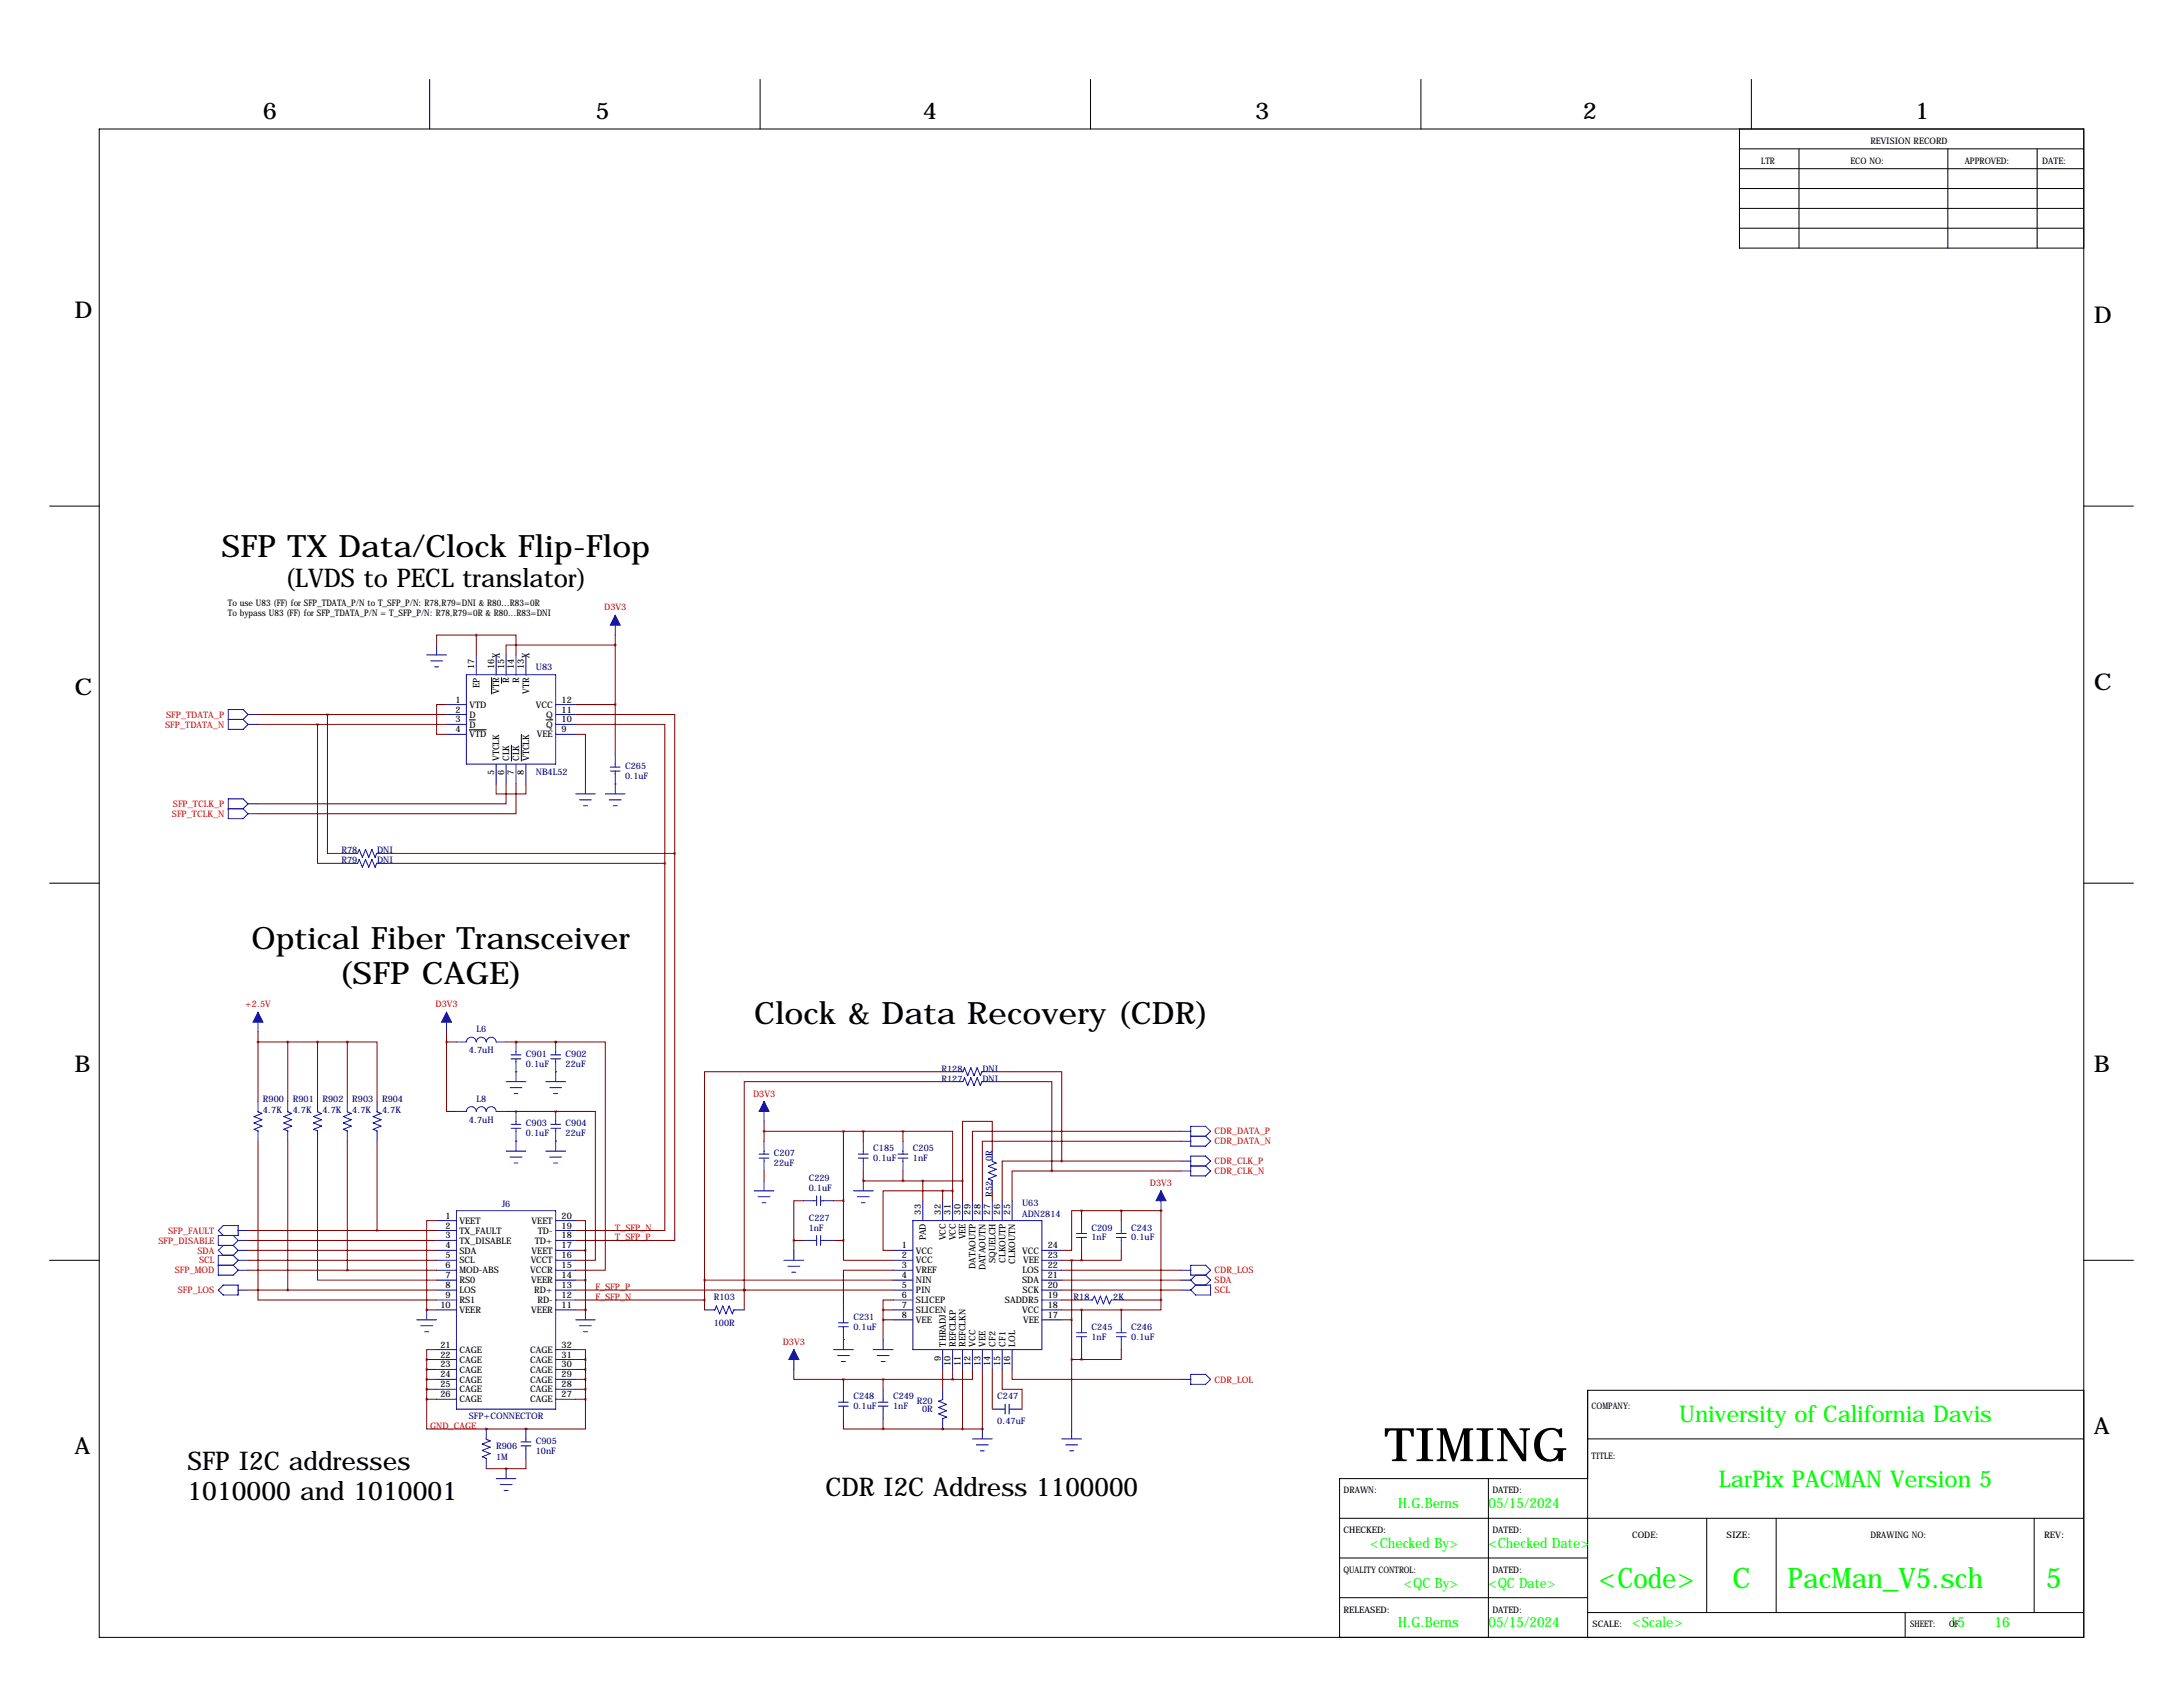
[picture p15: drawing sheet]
<svg xmlns="http://www.w3.org/2000/svg" width="559mm" height="432mm" viewBox="0 0 559 432" stroke-linecap="round" stroke-linejoin="round" font-family="sans-serif">
<defs><g id="words">
<text font-size="11.9" x="354.4" y="374">TIMING</text>
<g font-size="7.9">
<text x="56.7" y="142.6">SFP TX Data/Clock Flip-Flop</text>
<text x="64.4" y="243">Optical Fiber Transceiver</text>
<text x="86.7" y="251.9">(SFP CAGE)</text>
<text x="193" y="262">Clock &amp; Data Recovery (CDR)</text>
</g>
<g font-size="7.3" fill="#0f0">
<text x="409.3" y="406.4">&lt;Code&gt;</text>
<text x="443.5" y="406.4">C</text>
<text x="457.6" y="406.4">PacMan_V5.sch</text>
<text x="523.7" y="406.4">5</text>
</g>
<g font-size="6.6">
<text x="73" y="150.4">(LVDS to PECL translator)</text>
<text x="48" y="376.2">SFP I2C addresses</text>
<text x="48" y="383.8">1010000 and 1010001</text>
<text x="211.3" y="383">CDR I2C Address 1100000</text>
</g>
<g font-size="5.9">
<text x="67.3" y="30.5">6</text>
<text x="152.4" y="30.5">5</text>
<text x="236.2" y="30.5">4</text>
<text x="321.3" y="30.5">3</text>
<text x="405.1" y="30.5">2</text>
<text x="490.2" y="30.5">1</text>
<text x="19" y="81.3">D</text>
<text x="535.9" y="82.6">D</text>
<text x="19" y="177.8">C</text>
<text x="535.9" y="176.5">C</text>
<text x="19" y="274.3">B</text>
<text x="535.9" y="274.3">B</text>
<text x="535.9" y="367">A</text>
<text x="19" y="372.1">A</text>
</g>
<g font-size="5.9" fill="#0f0">
<text x="429.9" y="364">University of California Davis</text>
<text x="440" y="380.5">LarPix PACMAN Version 5</text>
</g>
<g font-size="3.6" fill="#0f0">
<text x="357.9" y="386.1">H.G.Berns</text>
<text x="381" y="386.1">05/15/2024</text>
<text x="350.8" y="396.2">&lt;Checked By&gt;</text>
<text x="381" y="396.2">&lt;Checked Date&gt;</text>
<text x="359.4" y="406.4">&lt;QC By&gt;</text>
<text x="381" y="406.4">&lt;QC Date&gt;</text>
<text x="357.9" y="416.6">H.G.Berns</text>
<text x="381" y="416.6">05/15/2024</text>
<text x="417.8" y="416.6">&lt;Scale&gt;</text>
<text x="499.1" y="416.6">15</text>
<text x="510.5" y="416.6">16</text>
</g>
<g font-size="2.6">
<text x="127.9" y="168.3" transform="rotate(-90 127.9 168.3)">X</text>
<text x="135.5" y="168.3" transform="rotate(-90 135.5 168.3)">X</text>
</g>
<g font-size="2.3">
<text x="450.8" y="41.9">LTR</text>
<text x="473.7" y="41.9">ECO NO:</text>
<text x="478.8" y="36.8">REVISION RECORD</text>
<text x="502.9" y="41.9">APPROVED:</text>
<text x="522.7" y="41.9">DATE:</text>
<text x="58.3" y="155">To use U83 (FF) for SFP_TDATA_P/N to T_SFP_P/N: R78,R79=DNI &amp; R80...R83=0R</text>
<text x="58.3" y="157.6">To bypass U83 (FF) for SFP_TDATA_P/N = T_SFP_P/N: R78,R79=0R &amp; R80...R83=DNI</text>
<text x="121.4" y="171.2" transform="rotate(-90 121.4 171.2)">17</text>
<text x="126.5" y="171.2" transform="rotate(-90 126.5 171.2)">16</text>
<text x="129" y="171.2" transform="rotate(-90 129 171.2)">15</text>
<text x="131.6" y="171.2" transform="rotate(-90 131.6 171.2)">14</text>
<text x="134.1" y="171.2" transform="rotate(-90 134.1 171.2)">13</text>
<text x="116.6" y="179.8">1</text>
<text x="122.7" y="176.1" transform="rotate(-90 122.7 176.1)">EP</text>
<text x="127.8" y="177.6" transform="rotate(-90 127.8 177.6)">VTR</text>
<text x="130.3" y="174.9" transform="rotate(-90 130.3 174.9)">R</text>
<text x="132.9" y="174.9" transform="rotate(-90 132.9 174.9)">R</text>
<text x="135.4" y="177.6" transform="rotate(-90 135.4 177.6)">VTR</text>
<text x="143.8" y="179.8">12</text>
<text x="116.6" y="182.4">2</text>
<text x="116.6" y="184.9">3</text>
<text x="120.1" y="181.1">VTD</text>
<text x="120.1" y="183.7">D</text>
<text x="137.2" y="181.1">VCC</text>
<text x="139.8" y="183.7">Q</text>
<text x="143.8" y="184.9">10</text>
<text x="143.8" y="182.4">11</text>
<text x="116.6" y="187.5">4</text>
<text x="120.1" y="186.2">D</text>
<text x="120.1" y="188.8">VTD</text>
<text x="137.4" y="188.8">VEE</text>
<text x="139.8" y="186.2">Q</text>
<text x="143.8" y="187.5">9</text>
<text x="127.8" y="194.8" transform="rotate(-90 127.8 194.8)">VTCLK</text>
<text x="130.3" y="194.8" transform="rotate(-90 130.3 194.8)">CLK</text>
<text x="132.9" y="194.8" transform="rotate(-90 132.9 194.8)">CLK</text>
<text x="135.4" y="194.8" transform="rotate(-90 135.4 194.8)">VTCLK</text>
<text x="126.5" y="198.4" transform="rotate(-90 126.5 198.4)">5</text>
<text x="129" y="198.4" transform="rotate(-90 129 198.4)">6</text>
<text x="131.6" y="198.4" transform="rotate(-90 131.6 198.4)">7</text>
<text x="134.1" y="198.4" transform="rotate(-90 134.1 198.4)">8</text>
<text x="114" y="311.9">1</text>
<text x="143.8" y="311.9">20</text>
<text x="235.7" y="310.9" transform="rotate(-90 235.7 310.9)">33</text>
<text x="240.8" y="310.9" transform="rotate(-90 240.8 310.9)">32</text>
<text x="243.3" y="310.9" transform="rotate(-90 243.3 310.9)">31</text>
<text x="245.9" y="310.9" transform="rotate(-90 245.9 310.9)">30</text>
<text x="248.4" y="310.9" transform="rotate(-90 248.4 310.9)">29</text>
<text x="251" y="310.9" transform="rotate(-90 251 310.9)">28</text>
<text x="253.5" y="310.9" transform="rotate(-90 253.5 310.9)">27</text>
<text x="256" y="310.9" transform="rotate(-90 256 310.9)">26</text>
<text x="258.6" y="310.9" transform="rotate(-90 258.6 310.9)">25</text>
<text x="114" y="314.5">2</text>
<text x="114" y="317">3</text>
<text x="117.6" y="313.2">VEET</text>
<text x="117.6" y="315.8">TX_FAULT</text>
<text x="136.1" y="313.2">VEET</text>
<text x="137.7" y="315.8">TD-</text>
<text x="143.8" y="314.5">19</text>
<text x="143.8" y="317">18</text>
<text x="237" y="317.5" transform="rotate(-90 237 317.5)">PAD</text>
<text x="242.1" y="317.5" transform="rotate(-90 242.1 317.5)">VCC</text>
<text x="244.6" y="317.5" transform="rotate(-90 244.6 317.5)">VCC</text>
<text x="247.2" y="317.2" transform="rotate(-90 247.2 317.2)">VEE</text>
<text x="114" y="319.5">4</text>
<text x="114" y="322.1">5</text>
<text x="117.6" y="318.3">TX_DISABLE</text>
<text x="117.6" y="320.8">SDA</text>
<text x="117.6" y="323.4">SCL</text>
<text x="135.8" y="323.4">VCCT</text>
<text x="136.1" y="320.8">VEET</text>
<text x="136.9" y="318.3">TD+</text>
<text x="143.8" y="319.5">17</text>
<text x="143.8" y="322.1">16</text>
<text x="230.9" y="319.5">1</text>
<text x="230.9" y="322.1">2</text>
<text x="234.4" y="320.8">VCC</text>
<text x="234.4" y="323.4">VCC</text>
<text x="254.8" y="323.3" transform="rotate(-90 254.8 323.3)">SQUELCH</text>
<text x="257.3" y="323.2" transform="rotate(-90 257.3 323.2)">CLKOUTP</text>
<text x="259.9" y="323.4" transform="rotate(-90 259.9 323.4)">CLKOUTN</text>
<text x="261.6" y="320.8">VCC</text>
<text x="261.9" y="323.4">VEE</text>
<text x="268.2" y="322.1">23</text>
<text x="268.2" y="319.5">24</text>
<text x="114" y="324.6">6</text>
<text x="114" y="327.2">7</text>
<text x="114" y="329.7">8</text>
<text x="117.6" y="325.9">MOD-ABS</text>
<text x="117.6" y="328.5">RS0</text>
<text x="135.7" y="325.9">VCCR</text>
<text x="136" y="328.5">VEER</text>
<text x="143.8" y="324.6">15</text>
<text x="143.8" y="327.2">14</text>
<text x="143.8" y="329.7">13</text>
<text x="230.9" y="324.6">3</text>
<text x="230.9" y="327.2">4</text>
<text x="230.9" y="329.7">5</text>
<text x="234.4" y="325.9">VREF</text>
<text x="234.4" y="328.5">NIN</text>
<text x="249.7" y="324.9" transform="rotate(-90 249.7 324.9)">DATAOUTP</text>
<text x="252.3" y="325.2" transform="rotate(-90 252.3 325.2)">DATAOUTN</text>
<text x="261.6" y="328.5">SDA</text>
<text x="261.7" y="325.9">LOS</text>
<text x="268.2" y="329.7">20</text>
<text x="268.2" y="327.2">21</text>
<text x="268.2" y="324.6">22</text>
<text x="112.7" y="334.8">10</text>
<text x="114" y="332.2">9</text>
<text x="117.6" y="331">LOS</text>
<text x="117.6" y="333.5">RS1</text>
<text x="136.8" y="331">RD+</text>
<text x="137.6" y="333.5">RD-</text>
<text x="143.8" y="332.2">12</text>
<text x="143.8" y="334.8">11</text>
<text x="230.9" y="332.2">6</text>
<text x="230.9" y="334.8">7</text>
<text x="234.4" y="331">PIN</text>
<text x="234.4" y="333.5">SLICEP</text>
<text x="257.3" y="333.5">SADDR5</text>
<text x="261.8" y="331">SCK</text>
<text x="268.2" y="334.8">18</text>
<text x="268.2" y="332.2">19</text>
<text x="117.6" y="336.1">VEER</text>
<text x="136" y="336.1">VEER</text>
<text x="230.9" y="337.3">8</text>
<text x="234.4" y="336.1">SLICEN</text>
<text x="234.4" y="338.6">VEE</text>
<text x="261.6" y="336.1">VCC</text>
<text x="261.9" y="338.6">VEE</text>
<text x="268.2" y="337.3">17</text>
<text x="112.7" y="344.9">21</text>
<text x="112.7" y="347.5">22</text>
<text x="117.6" y="346.2">CAGE</text>
<text x="135.7" y="346.2">CAGE</text>
<text x="143.8" y="344.9">32</text>
<text x="143.8" y="347.5">31</text>
<text x="242.1" y="344.7" transform="rotate(-90 242.1 344.7)">THRADJ</text>
<text x="244.6" y="344.7" transform="rotate(-90 244.6 344.7)">REFCLKP</text>
<text x="247.2" y="344.7" transform="rotate(-90 247.2 344.7)">REFCLKN</text>
<text x="249.7" y="344.7" transform="rotate(-90 249.7 344.7)">VCC</text>
<text x="252.3" y="344.7" transform="rotate(-90 252.3 344.7)">VEE</text>
<text x="254.8" y="344.7" transform="rotate(-90 254.8 344.7)">CF2</text>
<text x="257.3" y="344.7" transform="rotate(-90 257.3 344.7)">CF1</text>
<text x="259.9" y="344.7" transform="rotate(-90 259.9 344.7)">LOL</text>
<text x="112.7" y="350">23</text>
<text x="112.7" y="352.6">24</text>
<text x="117.6" y="348.8">CAGE</text>
<text x="117.6" y="351.3">CAGE</text>
<text x="117.6" y="353.9">CAGE</text>
<text x="135.7" y="348.8">CAGE</text>
<text x="135.7" y="351.3">CAGE</text>
<text x="135.7" y="353.9">CAGE</text>
<text x="143.8" y="350">30</text>
<text x="143.8" y="352.6">29</text>
<text x="240.8" y="348.2" transform="rotate(-90 240.8 348.2)">9</text>
<text x="243.3" y="349.6" transform="rotate(-90 243.3 349.6)">10</text>
<text x="245.9" y="349.6" transform="rotate(-90 245.9 349.6)">11</text>
<text x="248.4" y="349.6" transform="rotate(-90 248.4 349.6)">12</text>
<text x="251" y="349.6" transform="rotate(-90 251 349.6)">13</text>
<text x="253.5" y="349.6" transform="rotate(-90 253.5 349.6)">14</text>
<text x="256" y="349.6" transform="rotate(-90 256 349.6)">15</text>
<text x="258.6" y="349.6" transform="rotate(-90 258.6 349.6)">16</text>
<text x="112.7" y="355.1">25</text>
<text x="112.7" y="357.6">26</text>
<text x="117.6" y="356.4">CAGE</text>
<text x="117.6" y="358.9">CAGE</text>
<text x="135.7" y="356.4">CAGE</text>
<text x="135.7" y="358.9">CAGE</text>
<text x="143.8" y="355.1">28</text>
<text x="143.8" y="357.6">27</text>
<text x="407.4" y="360.7">COMPANY:</text>
<text x="407.4" y="373.4">TITLE:</text>
<text x="343.9" y="382.3">DRAWN:</text>
<text x="382" y="382.3">DATED:</text>
<text x="343.9" y="392.4">CHECKED:</text>
<text x="382" y="392.4">DATED:</text>
<text x="417.8" y="393.7">CODE:</text>
<text x="442" y="393.7">SIZE:</text>
<text x="478.8" y="393.7">DRAWING NO:</text>
<text x="523.2" y="393.7">REV:</text>
<text x="343.9" y="402.6">QUALITY CONTROL:</text>
<text x="382" y="402.6">DATED:</text>
<text x="343.9" y="412.7">RELEASED:</text>
<text x="382" y="412.7">DATED:</text>
<text x="407.7" y="416.6">SCALE:</text>
<text x="488.9" y="416.6">SHEET:</text>
<text x="499" y="416.6">OF</text>
</g>
<g font-size="2.3" fill="#f00">
<text x="154.7" y="156.2">D3V3</text>
<text x="42.5" y="183.7">SFP_TDATA_P</text>
<text x="42.3" y="186.2">SFP_TDATA_N</text>
<text x="44" y="209.1">SFP_TCLK_N</text>
<text x="44.2" y="206.5">SFP_TCLK_P</text>
<text x="62.8" y="257.8">+2.5V</text>
<text x="111.5" y="257.8">D3V3</text>
<text x="192.8" y="280.7">D3V3</text>
<text x="310.9" y="292.9">CDR_DATA_N</text>
<text x="310.9" y="290.4">CDR_DATA_P</text>
<text x="310.9" y="298">CDR_CLK_P</text>
<text x="294.4" y="303.5">D3V3</text>
<text x="310.9" y="300.5">CDR_CLK_N</text>
<text x="43" y="315.8">SFP_FAULT</text>
<text x="157.5" y="315">T_SFP_N</text>
<text x="157.5" y="317.5">T_SFP_P</text>
<text x="40.5" y="318.3">SFP_DISABLE</text>
<text x="50.5" y="320.8">SDA</text>
<text x="51" y="323.4">SCL</text>
<text x="44.8" y="325.9">SFP_MOD</text>
<text x="310.9" y="328.5">SDA</text>
<text x="310.9" y="325.9">CDR_LOS</text>
<text x="45.5" y="331">SFP_LOS</text>
<text x="152.4" y="332.7">F_SFP_N</text>
<text x="152.4" y="330.2">F_SFP_P</text>
<text x="310.9" y="331">SCL</text>
<text x="200.4" y="344.2">D3V3</text>
<text x="310.9" y="353.9">CDR_LOL</text>
<text x="110.1" y="365.8">GND_CAGE</text>
</g>
<g font-size="2.3" fill="#000080">
<text x="137.2" y="171.5">U83</text>
<text x="160" y="196.8">C265</text>
<text x="137.2" y="198.5">NB4L52</text>
<text x="160" y="199.4">0.1uF</text>
<text x="87.4" y="218.4">R78</text>
<text x="87.4" y="221">R79</text>
<text x="96.5" y="218.4">DNI</text>
<text x="96.5" y="221">DNI</text>
<text x="120" y="269.6">4.7uH</text>
<text x="121.9" y="264.2">L6</text>
<text x="134.6" y="270.5">C901</text>
<text x="134.6" y="273">0.1uF</text>
<text x="144.8" y="270.5">C902</text>
<text x="144.8" y="273">22uF</text>
<text x="241" y="274.3">R128</text>
<text x="251.5" y="274.3">DNI</text>
<text x="67.3" y="281.9">R900</text>
<text x="74.9" y="281.9">R901</text>
<text x="82.5" y="281.9">R902</text>
<text x="90.2" y="281.9">R903</text>
<text x="97.8" y="281.9">R904</text>
<text x="121.9" y="281.9">L8</text>
<text x="241" y="276.9">R127</text>
<text x="251.5" y="276.9">DNI</text>
<text x="67.3" y="284.8">4.7K</text>
<text x="74.9" y="284.8">4.7K</text>
<text x="82.5" y="284.8">4.7K</text>
<text x="90.2" y="284.8">4.7K</text>
<text x="97.8" y="284.8">4.7K</text>
<text x="120" y="287.4">4.7uH</text>
<text x="134.6" y="288.3">C903</text>
<text x="134.6" y="290.8">0.1uF</text>
<text x="144.8" y="288.3">C904</text>
<text x="144.8" y="290.8">22uF</text>
<text x="198.1" y="295.9">C207</text>
<text x="198.1" y="298.4">22uF</text>
<text x="223.5" y="294.6">C185</text>
<text x="223.5" y="297.2">0.1uF</text>
<text x="233.7" y="294.6">C205</text>
<text x="233.7" y="297.2">1nF</text>
<text x="254" y="297.2" transform="rotate(-90 254 297.2)">0R</text>
<text x="207" y="302.3">C229</text>
<text x="207" y="304.8">0.1uF</text>
<text x="128.4" y="308.9">J6</text>
<text x="254" y="306.3" transform="rotate(-90 254 306.3)">R52</text>
<text x="261.6" y="308.6">U63</text>
<text x="261.6" y="311.5">ADN2814</text>
<text x="207" y="312.4">C227</text>
<text x="207" y="315">1nF</text>
<text x="279.4" y="315">C209</text>
<text x="279.4" y="317.5">1nF</text>
<text x="289.6" y="315">C243</text>
<text x="289.6" y="317.5">0.1uF</text>
<text x="182.7" y="332.7">R103</text>
<text x="274.8" y="332.7">R18</text>
<text x="285" y="332.7">2K</text>
<text x="182.7" y="339.4">100R</text>
<text x="218.4" y="337.8">C231</text>
<text x="218.4" y="340.4">0.1uF</text>
<text x="279.4" y="340.4">C245</text>
<text x="289.6" y="340.4">C246</text>
<text x="279.4" y="342.9">1nF</text>
<text x="289.6" y="342.9">0.1uF</text>
<text x="218.4" y="358.1">C248</text>
<text x="228.6" y="358.1">C249</text>
<text x="234.7" y="359.4">R20</text>
<text x="255.3" y="358.1">C247</text>
<text x="120" y="363.3">SFP+CONNECTOR</text>
<text x="218.4" y="360.7">0.1uF</text>
<text x="228.6" y="360.7">1nF</text>
<text x="236" y="361.5">0R</text>
<text x="255.3" y="364.5">0.47uF</text>
<text x="127" y="370.8">R906</text>
<text x="137.2" y="369.6">C905</text>
<text x="127" y="373.7">1M</text>
<text x="137.2" y="372.1">10nF</text>
</g>
</g></defs>
<g fill="none" stroke="#000" stroke-width=".26">
<path d="M25.4 33h508v386.1h-508zM110 20.3v12.7M194.6 20.3v12.7M279.1 20.3v12.7M363.7 20.3v12.7M445.3 38.1h88.1M445.3 33v30.5h88.1M448.3 20.3v12.7M460.5 38.1v25.4M498.6 38.1v25.4M521.5 38.1v25.4M445.3 48.3h88.1"/>
<path d="M445.3 43.2h88.1M445.3 53.3h88.1M445.3 58.4h88.1M12.7 129.5h12.7M533.4 129.5h12.7M125.8 173.4v4.2M128.4 173.5v1.4M120.1 184.3h1.6M120.1 186.8h4.4M130.9 190.7v4.1M133.5 188v6.8M139.8 184.3h1.7"/>
<path d="M12.7 226.1h12.7M533.4 226.1h12.7M12.7 322.6h12.7M533.4 322.6h12.7M533.4 355.9h-127v63.2M381 378.5v40.6M406.4 368.3h127M406.4 378.5h-63.5v40.6M342.9 388.6h190.5M342.9 398.8h63.5M436.9 388.6v24.1M454.7 388.6v24.1"/>
<path d="M520.7 388.6v24.1M342.9 408.9h63.5M406.4 412.7h127M487.7 412.7v6.4"/>
</g>
<g fill="none" stroke="#00f" stroke-width=".26">
<path d="M157.5 157.5v5.1M109.2 167.6h5.1M110.2 169.2h3.1M111.3 170.7h1M111.8 165.1v2.5M119.4 172.7h22.8v22.9h-22.8zM121.9 167.6v5.1M127 167.6v5.1M129.5 167.6v5.1M132.1 167.6v5.1M134.6 167.6v5.1M58.4 184.1h3.8"/>
<path d="M62.2 184.1l1.3 1.3M63.5 182.9h2.5M63.5 185.4h2.5M63.5 182.9l-1.3-1.3h-3.8v5.1h3.8l1.3-1.3M63.5 182.9l-1.3 1.2M114.3 180.3h5.1M114.3 182.9h5.1M114.3 185.4h5.1M114.3 188h5.1M127 195.6v5.1M129.5 195.6v5.1M132.1 195.6v5.1"/>
<path d="M134.6 195.6v5.1M142.2 180.3h5.1M142.2 182.9h5.1M142.2 185.4h5.1M142.2 188h5.1M156.2 197.4h2.5M156.2 196.3h2.5M157.5 193v3.3M157.5 197.4v5.8M58.4 207h3.8M62.2 207l1.3 1.3M63.5 205.7h2.5"/>
<path d="M63.5 205.7l-1.3 1.3M63.5 205.7l-1.3-1.2h-3.8v5h3.8l1.3-1.2M63.5 208.3h2.5M88.9 218.4h2.6l.4-1 .9 2.1 .8-2.1 .8 2.1 .8-2.1 .8 2.1 .4-1.1h2.7M147.3 203.2h5.1M148.3 204.7h3.1M149.4 206.2h1M149.9 200.7v2.5M154.9 203.2h5.1M156 204.7h3M157 206.2h1M88.9 221h2.6l.4-1 .9 2 .8-2 .8 2 .8-2 .8 2 .4-1h2.7"/>
<path d="M66 259.1v5.1M114.3 259.1v5.1M116.8 266.7h2.6M119.4 266.7a1.27 1.27 0 0 1 1.3-1.2 1.27 1.27 0 0 1 1.2 1.2M121.9 266.7a1.27 1.27 0 0 1 1.3-1.2 1.27 1.27 0 0 1 1.3 1.2M124.5 266.7a1.27 1.27 0 0 1 1.2-1.2 1.27 1.27 0 0 1 1.3 1.2h2.5M129.5 276.9h5.1M130.6 278.4h3M130.8 271h2.5M130.8 270h2.5M131.6 279.9h1M132.1 266.7v3.3"/>
<path d="M132.1 271v5.9M139.7 276.9h5.1M140.7 278.4h3.1M141 271h2.5M141 270h2.5M141.7 279.9h1M142.2 266.7v3.3M142.2 271v5.9M243.8 274.3h2.7l.4-1 .8 2 .8-2 .8 2 .8-2 .9 2 .4-1h2.6M243.8 276.9h2.7l.4-1.1 .8 2.1 .8-2.1 .8 2.1 .8-2.1 .9 2.1 .4-1h2.6M66 281.9v2.7l1.1 .4-2.1 .8 2.1 .8-2.1 .8 2.1 .8-2.1 .9 1 .4v2.6M73.7 281.9v2.7l1 .4-2.1 .8 2.1 .8-2.1 .8 2.1 .8-2.1 .9 1.1 .4v2.6"/>
<path d="M81.3 281.9v2.7l1 .4-2 .8 2 .8-2 .8 2 .8-2 .9 1 .4v2.6M88.9 281.9v2.7l1 .4-2 .8 2 .8-2 .8 2 .8-2 .9 1 .4v2.6M96.5 281.9v2.7l1 .4-2 .8 2 .8-2 .8 2 .8-2 .9 1 .4v2.6M116.8 284.5h2.6M119.4 284.5a1.27 1.27 0 0 1 1.3-1.2 1.27 1.27 0 0 1 1.2 1.2 1.27 1.27 0 0 1 1.3-1.2 1.27 1.27 0 0 1 1.3 1.2 1.27 1.27 0 0 1 1.2-1.2 1.27 1.27 0 0 1 1.3 1.2h2.5M129.5 294.6h5.1M130.6 296.2h3M130.8 288.8h2.5M130.8 287.8h2.5M131.6 297.7h1M132.1 284.5v3.3M132.1 288.8v5.8"/>
<path d="M139.7 294.6h5.1M140.7 296.2h3.1M141 288.8h2.5M141 287.8h2.5M141.7 297.7h1M142.2 284.5v3.3M142.2 288.8v5.8M194.3 296.4h2.5M194.3 295.4h2.5M195.6 281.9v5.1M195.6 292.1v3.3M195.6 296.4v3.3"/>
<path d="M219.7 296.4h2.5M219.7 295.4h2.5M221 292.1v3.3M221 296.4v3.3M229.9 296.4h2.5M229.9 295.4h2.5M231.1 292.1v3.3M231.1 296.4v3.3M254 294.6v2.7l1 .4-2 .8 2 .8-2 .8 2 .8-2 .9 1 .4v2.6M302.3 299.7h2.5M302.3 297.2h2.5M302.3 292.1h2.5"/>
<path d="M302.3 289.6h2.5M304.8 288.3h3.8l1.3 1.3-1.3 1.2 1.3 1.3-1.3 1.3h-3.8zM304.8 295.9h3.8l1.3 1.3-1.3 1.2 1.3 1.3-1.3 1.3h-3.8zM304.8 298.4h3.8M304.8 290.8h3.8M57.1 316.2l-1.2-1.2 1.2-1.3h3.9v2.5h-5.1v2.6h3.8M57.1 318.8l-1.2 1.2 1.2 1.3M59.7 318.8l1.3 1.2M59.7 316.2l1.3 1.3M61 315h2.5M61 317.5h2.5M61 317.5l-1.3 1.3"/>
<path d="M111.8 312.4h5M111.8 315h5M111.8 317.5h5M116.8 309.9h25.4v50.8h-25.4zM142.2 312.4h5.1M142.2 315h5.1M142.2 317.5h5.1M193 304.8h5.1M194.1 306.3h3M195.1 307.8h1M195.6 302.3v2.5M205.7 317.5h3.3"/>
<path d="M205.7 307.3h3.3M209 306.1v2.5M209 316.2v2.6M210.1 317.5h3.3M210.1 306.1v2.5M210.1 316.2v2.6M210.1 307.3h3.3M218.4 304.8h5.1M219.5 306.3h3M220.5 307.8h1M221 302.3v2.5M233.7 312.4h33v33h-33z"/>
<path d="M236.2 307.3v5.1M241.3 307.3v5.1M243.8 307.3v5.1M246.4 307.3v5.1M248.9 307.3v5.1M251.5 307.3v5.1M254 307.3v5.1M256.5 307.3v5.1M259.1 307.3v5.1M275.6 316.7h2.5M275.6 315.7h2.5M276.9 312.4v3.3"/>
<path d="M276.9 316.7v3.3M285.8 316.7h2.5M285.8 315.7h2.5M287 312.4v3.3M287 316.7v3.3M297.2 304.8v5.1M55.9 323.8h3.8M55.9 330.2l1.2-1.3h3.9v2.6h-3.9zM59.7 321.3h-3.8v5.1h3.8l1.3-1.3M59.7 321.3l1.3 1.3M59.7 323.8l1.3 1.3M61 320h2.5"/>
<path d="M61 322.6h2.5M61 325.1h2.5M61 330.2h2.5M61 322.6l-1.3 1.2M61 320l-1.3 1.3M106.7 337.8h5.1M107.7 339.3h3M109.2 335.3v2.5M111.8 320h5M111.8 322.6h5M111.8 325.1h5M111.8 327.7h5"/>
<path d="M111.8 330.2h5M111.8 332.7h5M111.8 335.3h5M142.2 320h5.1M142.2 322.6h5.1M142.2 325.1h5.1M142.2 327.7h5.1M142.2 330.2h5.1M142.2 332.7h5.1M142.2 335.3h5.1M147.3 337.8h5.1M148.3 339.3h3.1"/>
<path d="M149.9 335.3v2.5M180.3 335.3h2.7l.4-1 .8 2 .8-2 .8 2 .8-2 .9 2 .4-1h2.6M200.7 322.6h5M201.7 324.1h3M202.7 325.6h1M203.2 320v2.6M214.6 339.6h2.6M214.6 338.6h2.6M215.9 335.3v3.3M215.9 339.6v5.8M228.6 320h5.1M228.6 322.6h5.1"/>
<path d="M228.6 325.1h5.1M228.6 327.7h5.1M228.6 330.2h5.1M228.6 332.7h5.1M228.6 335.3h5.1M228.6 337.8h5.1M266.7 320h5.1M266.7 322.6h5.1M266.7 325.1h5.1M266.7 327.7h5.1M266.7 330.2h5.1M266.7 332.7h5.1"/>
<path d="M266.7 335.3h5.1M266.7 337.8h5.1M276.9 332.7h2.8l.5-1 .7 2.1 .8-2.1 .7 2.1 .8-2.1 .8 2.1 .5-1.1h2.5M276.9 337.8v3.3M287 337.8v3.3M302.3 325.1h2.5M302.3 327.7h2.5M302.3 330.2h2.5M304.8 323.8h3.8l1.3 1.3-1.3 1.3h-3.8zM304.8 327.7l1.3 1.2M306.1 328.9h3.8v2.6h-3.8l-1.3-1.3M306.1 326.4l-1.3 1.3"/>
<path d="M306.1 328.9l-1.3 1.3M308.6 326.4l1.3 1.3-1.3 1.2M108.7 340.9h1M111.8 345.4h5M111.8 348h5M111.8 350.5h5M111.8 353.1h5M111.8 355.6h5M111.8 358.1h5M142.2 345.4h5.1M142.2 348h5.1M142.2 350.5h5.1"/>
<path d="M142.2 353.1h5.1M142.2 355.6h5.1M142.2 358.1h5.1M149.4 340.9h1M203.2 345.4v5.1M213.4 345.4h5M214.4 347h3M214.6 359.9h2.6M214.6 358.9h2.6M215.4 348.5h1M215.9 355.6v3.3M215.9 359.9v3.3"/>
<path d="M223.5 345.4h5.1M224.5 347h3.1M224.8 359.9h2.5M224.8 358.9h2.5M225.6 348.5h1M226.1 342.9v2.5M226.1 355.6v3.3M226.1 359.9v3.3M241.3 345.4v5.1M241.3 355.6v2.6l-1 .4 2 .9-2 .8 2 .8-2 .8 2 .8-1 .4v2.7M243.8 345.4v5.1M246.4 345.4v5.1"/>
<path d="M248.9 345.4v5.1M251.5 345.4v5.1M254 345.4v5.1M256.5 345.4v5.1M257.3 359.4v2.5M258.3 359.4v2.5M259.1 345.4v5.1M275.6 342.1h2.5M275.6 341.1h2.5M276.9 342.1v3.3M285.8 342.1h2.5M285.8 341.1h2.5"/>
<path d="M287 342.1v3.3M302.3 353.1h2.5M304.8 351.8h3.8l1.3 1.3-1.3 1.2h-3.8zM124.5 365.8v2.6l1 .4-2.1 .8 2.1 .8-2.1 .8 2.1 .9-2.1 .8 1.1 .4v2.6M127 378.5h5.1M128 380h3.1M129.5 375.9v2.6M133.3 370.1h2.6M133.3 369.1h2.6M134.6 365.8v3.3M134.6 370.1v3.3M248.9 368.3h5.1"/>
<path d="M249.9 369.8h3.1M251 371.3h1M251.5 365.8v2.5M254 360.7h3.3M258.3 360.7h3.3M271.8 368.3h5.1M272.8 369.8h3M273.8 371.3h1M274.3 365.8v2.5M129 381.5h1"/>
</g>
<g fill="#00f" stroke="#00f" stroke-width=".26">
<path d="M114.3 259.1l1.3 2.5h-2.6z"/>
<path d="M195.6 281.9l1.2 2.6h-2.5z"/>
<path d="M297.2 304.8l1.2 2.5h-2.5z"/>
<path d="M203.2 345.4l1.3 2.6h-2.6z"/>
<path d="M157.5 157.5l1.2 2.5h-2.5z"/>
<path d="M66 259.1l1.3 2.5h-2.5z"/>
</g>
<g fill="none" stroke="#800000" stroke-width=".26">
<path d="M121.9 162.6h-10.1v2.5M121.9 162.6h10.2v5M121.9 162.6v5M157.5 165.1h-28v2.5M157.5 162.6v30.4M66 185.4h48.3M66 182.9h48.3M81.3 185.4v35.6h7.6M83.8 182.9v35.5h5.1M114.3 180.3h-2.5v7.7h2.5M147.3 188h2.6v12.7M147.3 182.9h25.4v35.5"/>
<path d="M147.3 185.4h22.9v35.6M147.3 180.3h10.2M99.1 218.4h73.6M127 200.7v2.5h7.6v-2.5M129.5 200.7v5h-63.5M132.1 200.7v7.6h-66.1M157.5 200.7h.1M172.7 218.4v99.1h-25.4M99.1 221h71.1M170.2 221v94h-22.9M66 266.7h22.9M66 264.2v17.7"/>
<path d="M73.7 266.7v15.2M81.3 266.7v15.2M88.9 266.7h7.6v15.2M88.9 266.7v15.2M114.3 266.7v17.8h2.5M114.3 266.7h2.5M114.3 264.2v2.5M129.5 266.7h12.7M132.1 274.3h.1M132.1 266.7h.1M142.2 274.3h.1M142.2 266.7h.1"/>
<path d="M142.2 266.7h12.7v58.4h-7.6M243.8 276.9h-53.3v53.3M243.8 274.3h-63.5v53.4M254 276.9h15.2v22.8M254 274.3h17.8v22.9M66 292.1v40.6h45.8M73.7 292.1v38.1M81.3 292.1v35.6h30.5M88.9 292.1v33M96.5 292.1v22.9M129.5 284.5h12.7M132.1 292.1h.1"/>
<path d="M132.1 284.5h.1M142.2 292.1h.1M142.2 284.5h.1M142.2 284.5h10.2v38.1h-5.1M195.6 289.6h35.5M195.6 287v5.1M195.6 299.7v2.6M215.9 289.6v27.9M221 289.6v2.5M221 299.7v2.6M231.1 289.6h12.7v15.2M231.1 289.6v2.5"/>
<path d="M231.1 299.7v2.6M254 294.6v-7.6h-7.6v15.3M269.2 299.7h-10.1v7.6M269.2 299.7h33.1M271.8 297.2h-15.3v10.1M271.8 297.2h30.5M302.3 292.1h-50.8v15.2M302.3 289.6h-53.4v17.7M63.5 315h48.3M63.5 317.5h48.3M111.8 312.4h-2.6v22.9M147.3 312.4h2.6v7.6"/>
<path d="M203.2 317.5h2.5M203.2 317.5v2.5M205.7 307.3h-2.5v10.2M213.4 317.5h2.5M213.4 307.3h2.5M215.9 317.5v5.1h12.7M221 302.3h.1M221 302.3h25.4M236.2 302.3v5M241.3 304.8h-15.2v15.2h2.5M241.3 304.8v2.5M241.3 304.8h2.5"/>
<path d="M243.8 304.8v2.5M246.4 302.3v5M254 304.8v2.5M276.9 309.9h-2.6v10.1h-2.5M276.9 309.9v2.5M276.9 309.9h20.3M287 309.9v2.5M297.2 309.9h.1M297.2 309.9v22.8M63.5 320h48.3M63.5 322.6h48.3M63.5 330.2h48.3"/>
<path d="M63.5 325.1h48.3M109.2 335.3h.1M109.2 335.3h2.6M147.3 320h2.6M147.3 327.7h2.6M147.3 335.3h2.6M147.3 330.2h81.3M147.3 332.7h33M149.9 335.3h.1M149.9 320v15.3M180.3 327.7h48.3M180.3 327.7v7.6"/>
<path d="M190.5 330.2h.1M190.5 330.2v5.1M226.1 335.3h2.5M226.1 335.3v7.6M226.1 337.8h2.5M228.6 332.7h-2.5v2.6M228.6 325.1h-12.7v10.2M271.8 327.7h30.5M271.8 335.3h15.2M271.8 322.6h5.1M271.8 330.2h30.5M271.8 325.1h30.5"/>
<path d="M271.8 337.8h2.5M271.8 332.7h5.1M274.3 322.6v43.2M276.9 320v2.6M276.9 335.3v2.5M287 320v2.6h-10.1M287 332.7h10.2M287 335.3v2.5M297.2 332.7v2.6h-10.2M109.2 358.1v7.7h15.3M109.2 348h2.6M109.2 350.5h2.6"/>
<path d="M109.2 353.1h2.6M109.2 355.6h2.6M109.2 348v10.1M109.2 358.1h2.6M111.8 345.4h-2.6v2.6M147.3 345.4h2.6v2.6M147.3 348h2.6M147.3 350.5h2.6M147.3 353.1h2.6M147.3 355.6h2.6M147.3 358.1h2.6M149.9 358.1v7.7h-15.3"/>
<path d="M149.9 348v10.1M203.2 350.5v2.6h12.7M215.9 342.9h.1M215.9 353.1h27.9M215.9 353.1v2.5M226.1 353.1v2.5M241.3 350.5v5.1M243.8 350.5v2.6M246.4 350.5v15.3M248.9 350.5v2.6h-5.1M251.5 350.5v15.3M254 350.5v10.2"/>
<path d="M256.5 350.5v5.1h5.1v5.1M259.1 350.5v2.6h43.2M274.3 348h2.6M276.9 345.4v2.6M287 345.4v2.6h-10.1M124.5 365.8h.1M124.5 365.8h10.1M124.5 375.9h5M129.5 375.9h.1M134.6 365.8h.1M134.6 373.4v2.5h-5.1M215.9 363.2v2.6h10.2"/>
<path d="M226.1 365.8h25.4M226.1 363.2v2.6M241.3 365.8h.1M251.5 365.8h.1"/>
</g>
<path d="M142.2 284.5a.05 .05 0 0 0 .1 0 .05 .05 0 0 0-.1 0zM142.2 266.7a.05 .05 0 0 0 .1 0 .05 .05 0 0 0-.1 0zM149.8 348a.05 .05 0 0 0 .1 0 .05 .05 0 0 0-.1 0zM149.8 350.5a.05 .05 0 0 0 .1 0 .05 .05 0 0 0-.1 0zM149.8 353.1a.05 .05 0 0 0 .1 0 .05 .05 0 0 0-.1 0zM149.8 355.6a.05 .05 0 0 0 .1 0 .05 .05 0 0 0-.1 0zM149.8 320a.05 .05 0 0 0 .1 0 .05 .05 0 0 0-.1 0zM149.8 327.7a.05 .05 0 0 0 .1 0 .05 .05 0 0 0-.1 0zM149.8 335.3a.05 .05 0 0 0 .1 0 .05 .05 0 0 0-.1 0zM124.4 365.8a.05 .05 0 0 0 .1 0 .05 .05 0 0 0-.1 0zM149.8 358.1a.05 .05 0 0 0 .1 0 .05 .05 0 0 0-.1 0zM129.5 375.9a.05 .05 0 0 0 .1 0 .05 .05 0 0 0-.1 0zM73.6 266.7a.05 .05 0 0 0 .1 0 .05 .05 0 0 0-.1 0zM73.6 330.2a.05 .05 0 0 0 .1 0 .05 .05 0 0 0-.1 0zM231.1 302.3a.05 .05 0 0 0 .1 0 .05 .05 0 0 0-.1 0zM243.8 304.8a.05 .05 0 0 0 .1 0 .05 .05 0 0 0-.1 0zM231.1 289.6a.05 .05 0 0 0 .1 0 .05 .05 0 0 0-.1 0zM226 335.3a.05 .05 0 0 0 .1 0 .05 .05 0 0 0-.1 0zM226 337.8a.05 .05 0 0 0 .1 0 .05 .05 0 0 0-.1 0zM276.8 322.6a.05 .05 0 0 0 .1 0 .05 .05 0 0 0-.1 0zM276.8 309.9a.05 .05 0 0 0 .1 0 .05 .05 0 0 0-.1 0zM276.8 335.3a.05 .05 0 0 0 .1 0 .05 .05 0 0 0-.1 0zM276.8 348a.05 .05 0 0 0 .1 0 .05 .05 0 0 0-.1 0zM226 353.1a.05 .05 0 0 0 .1 0 .05 .05 0 0 0-.1 0zM243.8 353.1a.05 .05 0 0 0 .1 0 .05 .05 0 0 0-.1 0zM226 365.8a.05 .05 0 0 0 .1 0 .05 .05 0 0 0-.1 0zM251.4 365.8a.05 .05 0 0 0 .1 0 .05 .05 0 0 0-.1 0zM180.3 332.7a.05 .05 0 0 0 .1 0 .05 .05 0 0 0-.1 0zM66 266.7a.05 .05 0 0 0 .1 0 .05 .05 0 0 0-.1 0zM269.2 299.7a.05 .05 0 0 0 .1 0 .05 .05 0 0 0-.1 0zM180.3 327.7a.05 .05 0 0 0 .1 0 .05 .05 0 0 0-.1 0z" fill="#800000" stroke="#800000" stroke-width=".63"/>
<use href="#words"/>
</svg>
